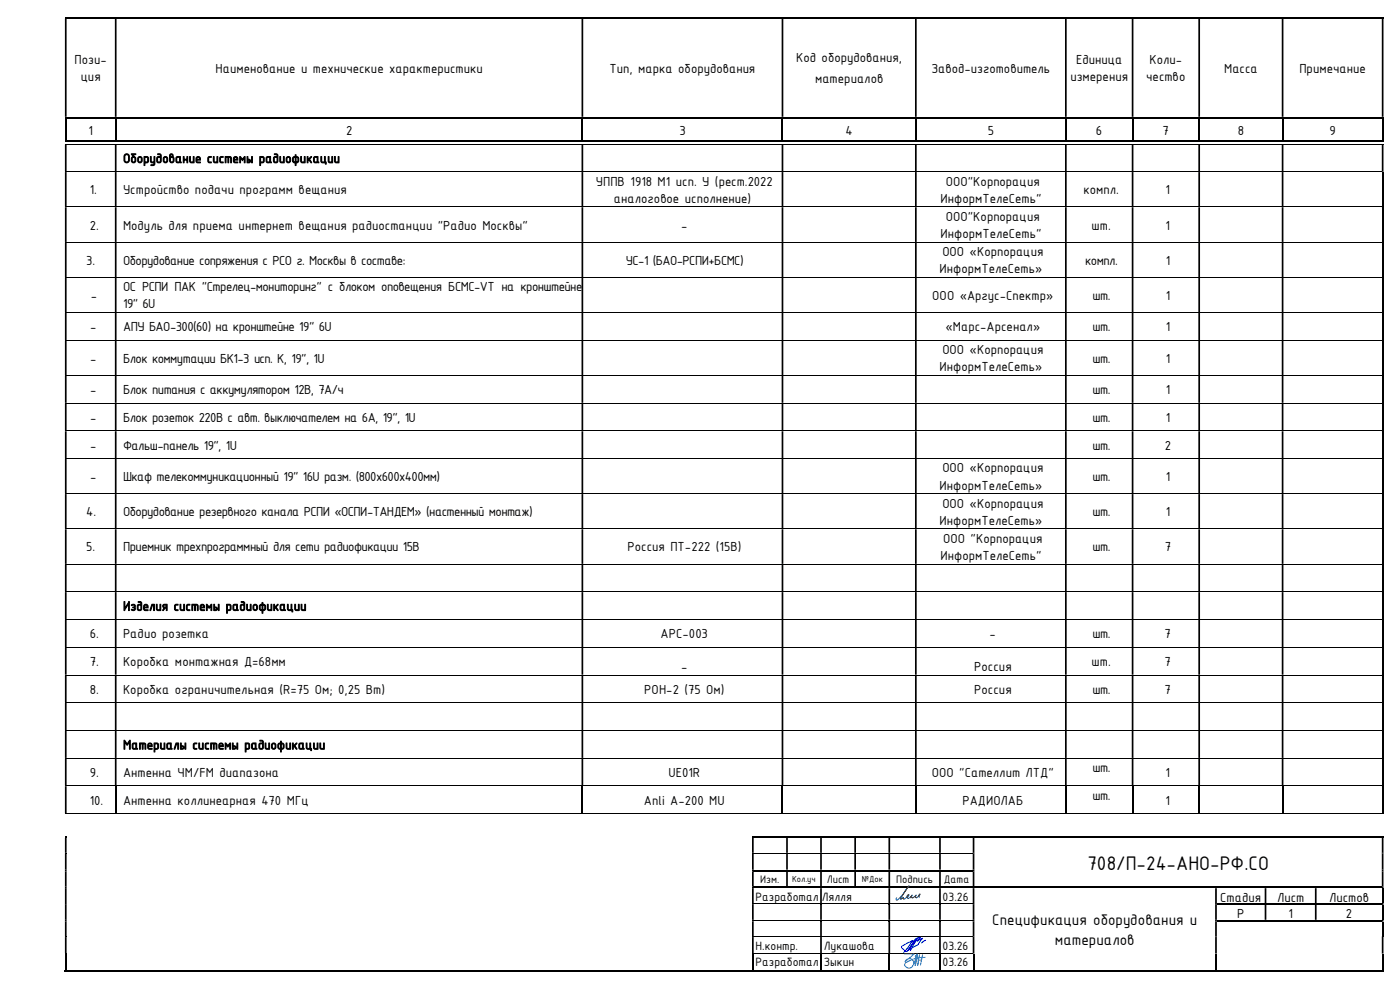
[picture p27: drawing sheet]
<svg xmlns="http://www.w3.org/2000/svg" width="420mm" height="297mm" viewBox="0 0 420 297" stroke-linecap="round" stroke-linejoin="round" font-family="sans-serif">
<defs><g id="words">
<text font-size="6.3" x="326.2" y="260.6">708/П-24-АНО-РФ.СО</text>
<g font-size="5">
<text x="297.7" y="277.2">Спецификация оборудования и</text>
<text x="316.5" y="283.2">материалов</text>
</g>
<g font-size="4.2">
<text x="22.4" y="19.1">Пози-</text>
<text x="64.6" y="21.8">Наименование и технические характеристики</text>
<text x="182.8" y="21.8">Тип, марка оборудования</text>
<text x="238.8" y="18.7">Код оборудования,</text>
<text x="279.4" y="21.8">Завод-изготовитель</text>
<text x="322.8" y="19.1">Единица</text>
<text x="344.8" y="19.1">Коли-</text>
<text x="367.2" y="21.8">Масса</text>
<text x="389.8" y="21.8">Примечание</text>
<text x="24.2" y="24.4">ция</text>
<text x="244.5" y="24.9">материалов</text>
<text x="321.1" y="24.4">измерения</text>
<text x="343.9" y="24.4">чество</text>
<text x="26.5" y="40.4">1</text>
<text x="103.8" y="40.4">2</text>
<text x="203.8" y="40.4">3</text>
<text x="253.7" y="40.4">4</text>
<text x="296.3" y="40.4">5</text>
<text x="328.8" y="40.4">6</text>
<text x="348.8" y="40.4">7</text>
<text x="371.3" y="40.4">8</text>
<text x="398.8" y="40.4">9</text>
<text x="36.9" y="48.8">Оборудование системы радиофикации</text>
<text x="26.9" y="58.3">1.</text>
<text x="36.9" y="58.3">Устройство подачи программ вещания</text>
<text x="178.7" y="55.6">УППВ 1918 М1 исп. У (рест.2022</text>
<text x="283.8" y="55.6">ООО&quot;Корпорация</text>
<text x="325" y="58.3">компл.</text>
<text x="349.7" y="58.3">1</text>
<text x="184.1" y="60.8">аналоговое исполнение)</text>
<text x="282.2" y="60.8">ИнформТелеСеть&quot;</text>
<text x="26.9" y="68.8">2.</text>
<text x="36.9" y="68.8">Модуль для приема интернет вещания радиостанции &quot;Радио Москвы&quot;</text>
<text x="204.4" y="68.8">-</text>
<text x="282.2" y="71.4">ИнформТелеСеть&quot;</text>
<text x="283.8" y="66.2">ООО&quot;Корпорация</text>
<text x="327.5" y="68.8">шт.</text>
<text x="349.7" y="68.8">1</text>
<text x="282.7" y="76.8">ООО «Корпорация</text>
<text x="25.8" y="79.3">3.</text>
<text x="36.9" y="79.3">Оборудование сопряжения с РСО г. Москвы в составе:</text>
<text x="187.7" y="79.3">УС-1 (БАО-РСПИ+БСМС)</text>
<text x="281.9" y="81.9">ИнформТелеСеть»</text>
<text x="325.5" y="79.3">компл.</text>
<text x="349.8" y="79.3">1</text>
<text x="27.2" y="89.9">-</text>
<text x="36.9" y="87.3">ОС РСПИ ПАК &quot;Стрелец-мониторинг&quot; с блоком оповещения БСМС-VT на кронштейне</text>
<text x="279.7" y="89.9">ООО «Аргус-Спектр»</text>
<text x="327.8" y="89.9">шт.</text>
<text x="349.8" y="89.9">1</text>
<text x="36.9" y="92.5">19&quot; 6U</text>
<text x="27" y="99.3">-</text>
<text x="36.9" y="99.3">АПУ БАО-300(60) на кронштейне 19&quot; 6U</text>
<text x="283.7" y="99.3">«Марс-Арсенал»</text>
<text x="327.8" y="99.3">шт.</text>
<text x="349.8" y="99.3">1</text>
<text x="282.7" y="106.1">ООО «Корпорация</text>
<text x="27" y="108.7">-</text>
<text x="36.9" y="108.7">Блок коммутации БК1-3 исп. К, 19&quot;, 1U</text>
<text x="281.9" y="111.3">ИнформТелеСеть»</text>
<text x="327.7" y="108.7">шт.</text>
<text x="349.8" y="108.7">1</text>
<text x="27" y="118.2">-</text>
<text x="36.9" y="118.2">Блок питания с аккумулятором 12В, 7А/ч</text>
<text x="327.7" y="118.2">шт.</text>
<text x="349.7" y="118.2">1</text>
<text x="27" y="126.4">-</text>
<text x="36.9" y="126.4">Блок розеток 220В с авт. выключателем на 6А, 19&quot;, 1U</text>
<text x="327.7" y="126.4">шт.</text>
<text x="349.7" y="126.4">1</text>
<text x="27" y="134.8">-</text>
<text x="36.9" y="134.8">Фальш-панель 19&quot;, 1U</text>
<text x="327.7" y="134.8">шт.</text>
<text x="349.4" y="134.8">2</text>
<text x="282.7" y="141.6">ООО «Корпорация</text>
<text x="27" y="144.2">-</text>
<text x="36.9" y="144.2">Шкаф телекоммуникационный 19&quot; 16U разм. (800х600х400мм)</text>
<text x="281.9" y="146.8">ИнформТелеСеть»</text>
<text x="327.7" y="144.2">шт.</text>
<text x="349.8" y="144.2">1</text>
<text x="25.8" y="154.7">4.</text>
<text x="36.9" y="154.7">Оборудование резервного канала РСПИ «ОСПИ-ТАНДЕМ» (настенный монтаж)</text>
<text x="282.7" y="152.1">ООО «Корпорация</text>
<text x="327.7" y="154.7">шт.</text>
<text x="349.8" y="154.7">1</text>
<text x="281.9" y="157.3">ИнформТелеСеть»</text>
<text x="25.8" y="165.3">5.</text>
<text x="36.9" y="165.3">Приемник трехпрограммный для сети радиофикации 15В</text>
<text x="188.2" y="165.3">Россия ПТ-222 (15В)</text>
<text x="282.2" y="167.9">ИнформТелеСеть&quot;</text>
<text x="283" y="162.7">ООО &quot;Корпорация</text>
<text x="327.7" y="165.3">шт.</text>
<text x="349.5" y="165.3">7</text>
<text x="36.9" y="183">Изделия системы радиофикации</text>
<text x="26.9" y="191.3">6.</text>
<text x="36.9" y="191.3">Радио розетка</text>
<text x="198.2" y="191.3">АРС-003</text>
<text x="296.9" y="191.3">-</text>
<text x="327.7" y="191.3">шт.</text>
<text x="349.4" y="191.3">7</text>
<text x="26.9" y="199.6">7.</text>
<text x="36.9" y="199.6">Коробка монтажная Д=68мм</text>
<text x="204.3" y="201.1">-</text>
<text x="292.3" y="201.1">Россия</text>
<text x="327.5" y="199.6">шт.</text>
<text x="349.4" y="199.6">7</text>
<text x="26.9" y="207.9">8.</text>
<text x="36.9" y="207.9">Коробка ограничительная (R=75 Ом; 0,25 Вт)</text>
<text x="193.3" y="207.9">РОН-2 (75 Ом)</text>
<text x="292.3" y="207.9">Россия</text>
<text x="327.8" y="207.9">шт.</text>
<text x="349.4" y="207.9">7</text>
<text x="36.9" y="224.6">Материалы системы радиофикации</text>
<text x="26.9" y="232.9">9.</text>
<text x="36.9" y="232.9">Антенна ЧМ/FM диапазона</text>
<text x="200.5" y="232.9">UE01R</text>
<text x="279.6" y="232.9">ООО &quot;Сателлит ЛТД&quot;</text>
<text x="327.7" y="231.4">шт.</text>
<text x="349.7" y="232.9">1</text>
<text x="327.7" y="239.7">шт.</text>
<text x="26.9" y="241.2">10.</text>
<text x="36.9" y="241.2">Антенна коллинеарная 470 МГц</text>
<text x="193.2" y="241.2">Anli A-200 MU</text>
<text x="288.7" y="241.2">РАДИОЛАБ</text>
<text x="349.7" y="241.2">1</text>
<text x="366.1" y="270.3">Стадия</text>
<text x="371.1" y="275.3">Р</text>
<text x="383.1" y="270.3">Лист</text>
<text x="386.5" y="275.3">1</text>
<text x="398.7" y="270.3">Листов</text>
<text x="403.8" y="275.3">2</text>
</g>
<g font-size="3.9">
<text x="226.7" y="269.9">Разработал</text>
<text x="246.6" y="269.9">Лялля</text>
<text x="282.8" y="269.9">03.26</text>
<text x="226.7" y="284.6">Н.контр.</text>
<text x="247.1" y="284.6">Лукашова</text>
<text x="282.8" y="284.6">03.26</text>
<text x="226.7" y="289.6">Разработал</text>
<text x="247.1" y="289.6">Зыкин</text>
<text x="282.8" y="289.6">03.26</text>
</g>
<g font-size="3.5">
<text x="228" y="264.7">Изм.</text>
<text x="248" y="264.7">Лист</text>
<text x="268.8" y="264.7">Подпись</text>
<text x="283.1" y="264.7">Дата</text>
</g>
<g font-size="2.8">
<text x="237.6" y="264.4">Кол.уч</text>
<text x="258.5" y="264.4">№Док</text>
</g>
</g></defs>
<g fill="#000">
<path d="M19.5 5h.5v.5h-.5z" fill-rule="evenodd"/>
<path d="M19.5 5.5h.5v29.5h-.5zM34.5 5.5h.5v29.5h-.5zM174.5 5.5h.5v29.5h-.5zM234.5 5.5h.5v29.5h-.5zM274.5 5.5h.5v29.5h-.5zM319.5 5.5h.5v29.5h-.5zM339.5 5.5h.5v29.5h-.5zM359.5 5.5h.5v29.5h-.5zM384.5 5.5h.5v29.5h-.5zM414.5 5.5h.5v29.5h-.5z" fill-rule="evenodd"/>
<path d="M34.5 5h.5v.5h-.5z" fill-rule="evenodd"/>
<path d="M174.5 5h.5v.5h-.5z" fill-rule="evenodd"/>
<path d="M234.5 5h.5v.5h-.5z" fill-rule="evenodd"/>
<path d="M274.5 5h.5v.5h-.5z" fill-rule="evenodd"/>
<path d="M319.5 5h.5v.5h-.5z" fill-rule="evenodd"/>
<path d="M339.5 5h.5v.5h-.5z" fill-rule="evenodd"/>
<path d="M359.5 5h.5v.5h-.5z" fill-rule="evenodd"/>
<path d="M384.5 5h.5v.5h-.5z" fill-rule="evenodd"/>
<path d="M414.5 5h.5v.5h-.5z" fill-rule="evenodd"/>
<path d="M19.5 35.6h.5v7h-.5z" fill-rule="evenodd"/>
<path d="M34.5 35.6h.5v7h-.5z" fill-rule="evenodd"/>
<path d="M174.5 35.6h.5v7h-.5z" fill-rule="evenodd"/>
<path d="M234.5 35.6h.5v7h-.5z" fill-rule="evenodd"/>
<path d="M274.5 35.6h.5v7h-.5z" fill-rule="evenodd"/>
<path d="M319.5 35.6h.5v7h-.5z" fill-rule="evenodd"/>
<path d="M339.5 35.6h.5v7h-.5z" fill-rule="evenodd"/>
<path d="M359.5 35.6h.5v7h-.5z" fill-rule="evenodd"/>
<path d="M384.5 35.6h.5v7h-.5z" fill-rule="evenodd"/>
<path d="M414.5 35.6h.5v7h-.5z" fill-rule="evenodd"/>
<path d="M19.5 42.1h15v.5h-15z" fill-rule="evenodd"/>
<path d="M19.5 251.2h.5v4.4h-.5zM225.6 251.2h.5v4.4h-.5zM235.8 251.2h.5v4.4h-.5zM246 251.2h.5v4.4h-.5zM256.3 251.2h.5v4.4h-.5zM266.5 251.2h.5v4.4h-.5zM281.7 251.2h.5v4.4h-.5zM291.8 251.2h.5v4.4h-.5zM414.5 251.2h.5v4.4h-.5z" fill-rule="evenodd"/>
<path d="M225.6 250.6h.5v.6h-.5z" fill-rule="evenodd"/>
<path d="M235.8 250.6h.5v.6h-.5z" fill-rule="evenodd"/>
<path d="M246 250.6h.5v.6h-.5z" fill-rule="evenodd"/>
<path d="M256.3 250.6h.5v.6h-.5z" fill-rule="evenodd"/>
<path d="M266.5 250.6h.5v.6h-.5z" fill-rule="evenodd"/>
<path d="M281.7 250.6h.5v.6h-.5z" fill-rule="evenodd"/>
<path d="M291.8 250.6h.5v.6h-.5z" fill-rule="evenodd"/>
<path d="M291.8 255.6h.5v.2h-.5zM414.5 255.6h.5v.2h-.5zM19.5 255.8h.5v4.8h-.5zM225.6 255.8h.5v4.8h-.5zM235.8 255.8h.5v4.8h-.5zM246 255.8h.5v4.8h-.5zM256.3 255.8h.5v4.8h-.5zM266.5 255.8h.5v4.8h-.5zM281.7 255.8h.5v4.8h-.5z" fill-rule="evenodd"/>
<path d="M291.8 255.8h.5v4.8h-.5zM414.5 255.8h.5v4.8h-.5z" fill-rule="evenodd"/>
<path d="M414.5 250.6h.5v.6h-.5z" fill-rule="evenodd"/>
<path d="M19.5 260.6h.5v.6h-.5zM225.6 260.6h.5v.6h-.5z" fill-rule="evenodd"/>
<path d="M19.5 265.6h.5v.6h-.5zM225.6 265.6h.5v.6h-.5z" fill-rule="evenodd"/>
<path d="M19.5 270.6h.5v.6h-.5zM225.6 270.6h.5v.6h-.5z" fill-rule="evenodd"/>
<path d="M19.5 275.7h.5v.5h-.5zM225.6 275.7h.5v.5h-.5z" fill-rule="evenodd"/>
<path d="M226.1 265.6h10.2v.5h-10.2z" fill-rule="evenodd"/>
<path d="M246.5 265.6h10.3v.5h-10.3z" fill-rule="evenodd"/>
<path d="M291.8 260.6h.5v.6h-.5zM414.5 260.6h.5v.6h-.5zM19.5 261.2h.5v4.4h-.5zM225.6 261.2h.5v4.4h-.5zM235.8 261.2h.5v4.4h-.5zM246 261.2h.5v4.4h-.5zM256.3 261.2h.5v4.4h-.5zM266.5 261.2h.5v4.4h-.5zM281.7 261.2h.5v4.4h-.5z" fill-rule="evenodd"/>
<path d="M291.8 261.2h.5v4.4h-.5zM414.5 261.2h.5v4.4h-.5z" fill-rule="evenodd"/>
<path d="M291.8 270.6h.5v.6h-.5zM364.5 270.6h.5v.6h-.5z" fill-rule="evenodd"/>
<path d="M291.8 275.7h.5v.5h-.5zM364.5 275.7h.5v.5h-.5z" fill-rule="evenodd"/>
<path d="M364.5 265.6h.5v.6h-.5z" fill-rule="evenodd"/>
<path d="M365 275.7h30v.5h-30z" fill-rule="evenodd"/>
<path d="M379.4 265.6h.5v.6h-.5z" fill-rule="evenodd"/>
<path d="M394.5 265.6h.5v.6h-.5z" fill-rule="evenodd"/>
<path d="M414.5 265.6h.5v.6h-.5zM19.5 266.2h.5v4.4h-.5zM225.6 266.2h.5v4.4h-.5zM246 266.2h.5v4.4h-.5zM266.5 266.2h.5v4.4h-.5zM281.7 266.2h.5v4.4h-.5zM291.8 266.2h.5v4.4h-.5zM364.5 266.2h.5v4.4h-.5zM379.4 266.2h.5v4.4h-.5zM394.5 266.2h.5v4.4h-.5z" fill-rule="evenodd"/>
<path d="M414.5 270.6h.5v.6h-.5zM19.5 271.2h.5v4.5h-.5zM225.6 271.2h.5v4.5h-.5zM246 271.2h.5v4.5h-.5zM266.5 271.2h.5v4.5h-.5zM281.7 271.2h.5v4.5h-.5zM291.8 271.2h.5v4.5h-.5zM364.5 271.2h.5v4.5h-.5zM379.4 271.2h.5v4.5h-.5zM394.5 271.2h.5v4.5h-.5z" fill-rule="evenodd"/>
<path d="M414.5 275.7h.5v.5h-.5zM19.5 276.2h.5v4.5h-.5zM225.6 276.2h.5v4.5h-.5zM246 276.2h.5v4.5h-.5zM266.5 276.2h.5v4.5h-.5zM281.7 276.2h.5v4.5h-.5zM291.8 276.2h.5v4.5h-.5zM364.5 276.2h.5v4.5h-.5z" fill-rule="evenodd"/>
<path d="M19.5 285.8h.5v5.4h-.5z" fill-rule="evenodd"/>
<path d="M19.5 290.7h206.1v.5h-206.1z" fill-rule="evenodd"/>
<path d="M225.6 285.8h.5v5.4h-.5z" fill-rule="evenodd"/>
<path d="M246 285.8h.5v5.4h-.5z" fill-rule="evenodd"/>
<path d="M266.5 285.8h.5v5.4h-.5z" fill-rule="evenodd"/>
<path d="M281.7 285.8h.5v5.4h-.5z" fill-rule="evenodd"/>
<path d="M291.8 280.7h.5v.1h-.5zM364.5 280.7h.5v.1h-.5zM414.5 280.7h.5v.1h-.5zM19.5 280.8h.5v4.9h-.5zM225.6 280.8h.5v4.9h-.5zM246 280.8h.5v4.9h-.5zM266.5 280.8h.5v4.9h-.5zM281.7 280.8h.5v4.9h-.5z" fill-rule="evenodd"/>
<path d="M291.8 280.8h.5v4.9h-.5zM364.5 280.8h.5v4.9h-.5zM414.5 280.8h.5v4.9h-.5z" fill-rule="evenodd"/>
<path d="M291.8 285.7h.5v.1h-.5zM364.5 285.7h.5v.1h-.5zM414.5 285.7h.5v.1h-.5z" fill-rule="evenodd"/>
<path d="M291.8 285.8h.5v5.4h-.5z" fill-rule="evenodd"/>
<path d="M364.5 285.8h.5v5.4h-.5z" fill-rule="evenodd"/>
<path d="M414.5 285.8h.5v5.4h-.5z" fill-rule="evenodd"/>
</g>
<g fill="#000">
<path d="M20 5h14.5v.5h-14.5zM35 5h139.5v.5h-139.5zM175 5h59.5v.5h-59.5zM235 5h39.5v.5h-39.5zM275 5h44.5v.5h-44.5zM320 5h19.5v.5h-19.5zM340 5h19.5v.5h-19.5zM360 5h24.5v.5h-24.5zM385 5h29.5v.5h-29.5zM19.5 35h.5v.6h-.5zM20 35h14.5v.5h-14.5zM34.5 35h.5v.6h-.5z"/>
<path d="M35 35h139.5v.5h-139.5zM174.5 35h.5v.6h-.5zM175 35h59.5v.5h-59.5zM234.5 35h.5v.6h-.5zM235 35h39.5v.5h-39.5zM274.5 35h.5v.6h-.5zM275 35h44.5v.5h-44.5zM319.5 35h.5v.6h-.5zM320 35h19.5v.5h-19.5zM339.5 35h.5v.6h-.5zM340 35h19.5v.5h-19.5zM359.5 35h.5v.6h-.5z"/>
<path d="M360 35h24.5v.5h-24.5zM384.5 35h.5v.6h-.5zM385 35h29.5v.5h-29.5zM414.5 35h.5v.6h-.5zM35 42.1h139.5v.5h-139.5zM175 42.1h59.5v.5h-59.5zM235 42.1h39.5v.5h-39.5zM275 42.1h44.5v.5h-44.5zM320 42.1h19.5v.5h-19.5zM340 42.1h19.5v.5h-19.5zM360 42.1h24.5v.5h-24.5zM385 42.1h29.5v.5h-29.5z"/>
<path d="M414.5 42.1h.5v.5h-.5zM19.5 250.6h.5v.6h-.5zM19.5 255.6h.5v.2h-.5zM226.1 250.6h9.7v.5h-9.7zM236.3 250.6h9.7v.5h-9.7zM246.5 250.6h9.8v.5h-9.8zM256.8 250.6h9.7v.5h-9.7zM267 250.6h14.7v.5h-14.7zM282.2 250.6h9.6v.5h-9.6zM292.3 250.6h122.2v.5h-122.2zM226.1 260.6h9.7v.6h-9.7zM235.8 260.6h.5v.6h-.5z"/>
<path d="M236.3 260.6h9.7v.6h-9.7zM236.3 265.6h9.7v.5h-9.7zM246 260.6h.5v.6h-.5zM246 265.6h.5v.6h-.5zM246 270.6h.5v.6h-.5zM246 275.7h.5v.5h-.5zM246.5 260.6h9.8v.6h-9.8zM256.3 260.6h.5v.6h-.5zM256.8 260.6h9.7v.6h-9.7zM256.8 265.6h9.7v.5h-9.7zM266.5 260.6h.5v.6h-.5zM266.5 265.6h.5v.6h-.5z"/>
<path d="M266.5 270.6h.5v.6h-.5zM266.5 275.7h.5v.5h-.5zM267 260.6h14.7v.6h-14.7zM267 265.6h14.7v.5h-14.7zM281.7 260.6h.5v.6h-.5zM281.7 265.6h.5v.6h-.5zM281.7 270.6h.5v.6h-.5zM281.7 275.7h.5v.5h-.5zM282.2 260.6h9.6v.6h-9.6zM282.2 265.6h9.6v.5h-9.6zM291.8 265.6h.5v.6h-.5zM292.3 265.6h72.2v.5h-72.2z"/>
<path d="M365 265.6h14.4v.5h-14.4zM365 270.6h14.4v.5h-14.4zM379.4 270.6h.5v.6h-.5zM379.9 265.6h14.6v.5h-14.6zM379.9 270.6h14.6v.5h-14.6zM394.5 270.6h.5v.6h-.5zM395 265.6h19.5v.5h-19.5zM395 270.6h19.5v.5h-19.5zM395 275.7h19.5v.5h-19.5zM414.5 266.2h.5v4.4h-.5zM414.5 271.2h.5v4.5h-.5zM414.5 276.2h.5v4.5h-.5z"/>
<path d="M19.5 280.7h.5v.1h-.5zM19.5 285.7h.5v.1h-.5zM226.1 290.7h19.9v.5h-19.9zM246.5 290.7h20v.5h-20zM267 290.7h14.7v.5h-14.7zM282.2 290.7h9.6v.5h-9.6zM292.3 290.7h72.2v.5h-72.2zM365 290.7h49.5v.5h-49.5zM414.5 290.7h.5v.5h-.5z"/>
</g>
<path d="M225.6 255.7h66.2M226.1 270.7h19.9M226.1 275.8h19.9M246.5 270.7h20M246.5 275.8h20M267 270.7h14.7M267 275.8h14.7M282.2 270.7h9.6M282.2 275.8h9.6M225.6 280.8h66.2M225.6 285.7h66.2" fill="none" stroke="#000" stroke-width=".3"/>
<path d="M274.7 281.5l1.4-.6-.9 1.2 1.5-.9-.9 1.2a2.29 2.29 0 0 1-1.9 1.5l-.9 .7M274.7 281.3l-2.5 3.8-.6-.1-.9-.7-.2-.7 3.4-1.7-2.8 3.6M275 281.1l-2.5 3.8M275.5 280.9l-2.4 4M277.7 281.8l-1.3 .8" fill="none" stroke="#00f" stroke-width=".3"/>
<path d="M275.8 268.9l-.1-.7 .2-.3 .1 .3-1.1 .9-.4-.2 .4-.6-1.1 .8-.1-.2-.5 .2 .5-.8-.4 .4a.72 .72 0 0 1-1 .5l-.2-.2 .3-.4-.3 .1v-.1l.6-.5-.1 .3-1.2 1h-.4v-.4l-.8 .5 1.2-2.2 1.3-1.8-1.8 2.5-1.7 1.8-.4-.2 .2-.5" fill="none" stroke="#003f7f" stroke-width=".3"/>
<path d="M271.3 289.1a1.4 1.4 0 0 0 1.1 1 1.4 1.4 0 0 0 1.4-.5M271.5 288.2a1.35 1.35 0 0 1 2-.7 1.35 1.35 0 0 1 .2 2.1M275 285.9v1.8l-.5 1.6M275.1 285.9l.4 2.3-.2 1.1M275.6 287.7h.8" fill="none" stroke="#2776bb" stroke-width=".3"/>
<path d="M274.8 286.6l.2 .2z" fill-rule="evenodd" fill="#2776bb"/>
<path d="M274.8 286.6l.2 .2z" fill="none" stroke="#2776bb" stroke-width=".3"/>
<path d="M274.7 286.5l.2 .2z" fill-rule="evenodd" fill="#2776bb"/>
<path d="M274.7 286.5l.2 .2z" fill="none" stroke="#2776bb" stroke-width=".3"/>
<path d="M274.6 286.6l.2 .2z" fill-rule="evenodd" fill="#2776bb"/>
<path d="M274.6 286.6l.2 .2z" fill="none" stroke="#2776bb" stroke-width=".3"/>
<path d="M274.7 286.7l.2 .1z" fill-rule="evenodd" fill="#2776bb"/>
<path d="M271.3 285.9h2.9l-2.7 2.3M272.1 288.3l-.5 .3-.3 .6M274.7 286.7l.2 .1zM274.8 286.7l.1 1.3-.3 1.4M274.9 286.6l-.7 2.3M275.9 286.1l-.6 3.2M276.8 286.1l-.7 3.2M277.6 286.9l-1.9 .1-1.8 .5-1.8 .8" fill="none" stroke="#2776bb" stroke-width=".3"/>
<g fill="none" stroke="#000" stroke-width=".3">
<path d="M19.5 43.2h395.5M19.5 51.5h395M19.5 62h395M19.5 72.6h395M19.5 83.1h395M19.5 93.7h395M19.5 102h395M19.5 112.5h395M19.5 120.8h395M19.5 129.2h395M19.5 137.5h395M19.5 148h395"/>
<path d="M19.5 158.5h395M19.5 169.1h395M19.5 177.4h395M19.5 185.7h395M19.5 194h395M19.5 202.3h395M19.5 210.6h395M19.5 218.9h395M19.5 227.2h395M19.5 235.5h395M19.5 243.8h395"/>
</g>
<g fill="#000">
<path d="M19.5 43.3h.5v8.1h-.5zM34.5 43.3h.5v8.1h-.5zM174.5 43.3h.5v8.1h-.5zM234.5 43.3h.5v8.1h-.5zM274.5 43.3h.5v8.1h-.5zM319.5 43.3h.5v8.1h-.5zM339.5 43.3h.5v8.1h-.5zM359.5 43.3h.5v8.1h-.5zM384.5 43.3h.5v8.1h-.5zM414.5 43.3h.5v8.1h-.5z" fill-rule="evenodd"/>
<path d="M414.5 51.4h.5v.2h-.5zM19.5 51.6h.5v10.3h-.5zM34.5 51.6h.5v10.3h-.5zM174.5 51.6h.5v10.3h-.5zM234.5 51.6h.5v10.3h-.5zM274.5 51.6h.5v10.3h-.5zM319.5 51.6h.5v10.3h-.5zM339.5 51.6h.5v10.3h-.5zM359.5 51.6h.5v10.3h-.5zM384.5 51.6h.5v10.3h-.5z" fill-rule="evenodd"/>
<path d="M414.5 61.9h.5v.2h-.5zM19.5 62.1h.5v10.4h-.5zM34.5 62.1h.5v10.4h-.5zM174.5 62.1h.5v10.4h-.5zM234.5 62.1h.5v10.4h-.5zM274.5 62.1h.5v10.4h-.5zM319.5 62.1h.5v10.4h-.5zM339.5 62.1h.5v10.4h-.5zM359.5 62.1h.5v10.4h-.5zM384.5 62.1h.5v10.4h-.5z" fill-rule="evenodd"/>
<path d="M414.5 72.5h.5v.2h-.5zM19.5 72.7h.5v10.4h-.5zM34.5 72.7h.5v10.4h-.5zM174.5 72.7h.5v10.4h-.5zM234.5 72.7h.5v10.4h-.5zM274.5 72.7h.5v10.4h-.5zM319.5 72.7h.5v10.4h-.5zM339.5 72.7h.5v10.4h-.5zM359.5 72.7h.5v10.4h-.5zM384.5 72.7h.5v10.4h-.5z" fill-rule="evenodd"/>
<path d="M414.5 83.1h.5v.1h-.5zM19.5 83.2h.5v10.4h-.5zM34.5 83.2h.5v10.4h-.5zM174.5 83.2h.5v10.4h-.5zM234.5 83.2h.5v10.4h-.5zM274.5 83.2h.5v10.4h-.5zM319.5 83.2h.5v10.4h-.5zM339.5 83.2h.5v10.4h-.5zM359.5 83.2h.5v10.4h-.5zM384.5 83.2h.5v10.4h-.5z" fill-rule="evenodd"/>
<path d="M414.5 93.6h.5v.2h-.5zM19.5 93.8h.5v8.1h-.5zM34.5 93.8h.5v8.1h-.5zM174.5 93.8h.5v8.1h-.5zM234.5 93.8h.5v8.1h-.5zM274.5 93.8h.5v8.1h-.5zM319.5 93.8h.5v8.1h-.5zM339.5 93.8h.5v8.1h-.5zM359.5 93.8h.5v8.1h-.5zM384.5 93.8h.5v8.1h-.5z" fill-rule="evenodd"/>
<path d="M414.5 101.9h.5v.2h-.5zM19.5 102.1h.5v10.3h-.5zM34.5 102.1h.5v10.3h-.5zM174.5 102.1h.5v10.3h-.5zM234.5 102.1h.5v10.3h-.5zM274.5 102.1h.5v10.3h-.5zM319.5 102.1h.5v10.3h-.5zM339.5 102.1h.5v10.3h-.5zM359.5 102.1h.5v10.3h-.5zM384.5 102.1h.5v10.3h-.5z" fill-rule="evenodd"/>
<path d="M414.5 112.4h.5v.2h-.5zM19.5 112.6h.5v8.1h-.5zM34.5 112.6h.5v8.1h-.5zM174.5 112.6h.5v8.1h-.5zM234.5 112.6h.5v8.1h-.5zM274.5 112.6h.5v8.1h-.5zM319.5 112.6h.5v8.1h-.5zM339.5 112.6h.5v8.1h-.5zM359.5 112.6h.5v8.1h-.5zM384.5 112.6h.5v8.1h-.5z" fill-rule="evenodd"/>
<path d="M414.5 120.7h.5v.2h-.5zM19.5 120.9h.5v8.2h-.5zM34.5 120.9h.5v8.2h-.5zM174.5 120.9h.5v8.2h-.5zM234.5 120.9h.5v8.2h-.5zM274.5 120.9h.5v8.2h-.5zM319.5 120.9h.5v8.2h-.5zM339.5 120.9h.5v8.2h-.5zM359.5 120.9h.5v8.2h-.5zM384.5 120.9h.5v8.2h-.5z" fill-rule="evenodd"/>
<path d="M414.5 129.1h.5v.1h-.5zM19.5 129.2h.5v8.2h-.5zM34.5 129.2h.5v8.2h-.5zM174.5 129.2h.5v8.2h-.5zM234.5 129.2h.5v8.2h-.5zM274.5 129.2h.5v8.2h-.5zM319.5 129.2h.5v8.2h-.5zM339.5 129.2h.5v8.2h-.5zM359.5 129.2h.5v8.2h-.5zM384.5 129.2h.5v8.2h-.5z" fill-rule="evenodd"/>
<path d="M414.5 137.4h.5v.1h-.5zM19.5 137.5h.5v10.4h-.5zM34.5 137.5h.5v10.4h-.5zM174.5 137.5h.5v10.4h-.5zM234.5 137.5h.5v10.4h-.5zM274.5 137.5h.5v10.4h-.5zM319.5 137.5h.5v10.4h-.5zM339.5 137.5h.5v10.4h-.5zM359.5 137.5h.5v10.4h-.5zM384.5 137.5h.5v10.4h-.5z" fill-rule="evenodd"/>
<path d="M414.5 147.9h.5v.2h-.5zM19.5 148.1h.5v10.4h-.5zM34.5 148.1h.5v10.4h-.5zM174.5 148.1h.5v10.4h-.5zM234.5 148.1h.5v10.4h-.5zM274.5 148.1h.5v10.4h-.5zM319.5 148.1h.5v10.4h-.5zM339.5 148.1h.5v10.4h-.5zM359.5 148.1h.5v10.4h-.5zM384.5 148.1h.5v10.4h-.5z" fill-rule="evenodd"/>
<path d="M414.5 158.5h.5v.1h-.5zM19.5 158.6h.5v10.4h-.5zM34.5 158.6h.5v10.4h-.5zM174.5 158.6h.5v10.4h-.5zM234.5 158.6h.5v10.4h-.5zM274.5 158.6h.5v10.4h-.5zM319.5 158.6h.5v10.4h-.5zM339.5 158.6h.5v10.4h-.5zM359.5 158.6h.5v10.4h-.5zM384.5 158.6h.5v10.4h-.5z" fill-rule="evenodd"/>
<path d="M414.5 169h.5v.2h-.5zM19.5 169.2h.5v8.1h-.5zM34.5 169.2h.5v8.1h-.5zM174.5 169.2h.5v8.1h-.5zM234.5 169.2h.5v8.1h-.5zM274.5 169.2h.5v8.1h-.5zM319.5 169.2h.5v8.1h-.5zM339.5 169.2h.5v8.1h-.5zM359.5 169.2h.5v8.1h-.5zM384.5 169.2h.5v8.1h-.5z" fill-rule="evenodd"/>
<path d="M414.5 177.3h.5v.2h-.5zM19.5 177.5h.5v8.1h-.5zM34.5 177.5h.5v8.1h-.5zM174.5 177.5h.5v8.1h-.5zM234.5 177.5h.5v8.1h-.5zM274.5 177.5h.5v8.1h-.5zM319.5 177.5h.5v8.1h-.5zM339.5 177.5h.5v8.1h-.5zM359.5 177.5h.5v8.1h-.5zM384.5 177.5h.5v8.1h-.5z" fill-rule="evenodd"/>
<path d="M414.5 185.6h.5v.2h-.5zM19.5 185.8h.5v8.1h-.5zM34.5 185.8h.5v8.1h-.5zM174.5 185.8h.5v8.1h-.5zM234.5 185.8h.5v8.1h-.5zM274.5 185.8h.5v8.1h-.5zM319.5 185.8h.5v8.1h-.5zM339.5 185.8h.5v8.1h-.5zM359.5 185.8h.5v8.1h-.5zM384.5 185.8h.5v8.1h-.5z" fill-rule="evenodd"/>
<path d="M414.5 193.9h.5v.2h-.5zM19.5 194.1h.5v8.1h-.5zM34.5 194.1h.5v8.1h-.5zM174.5 194.1h.5v8.1h-.5zM234.5 194.1h.5v8.1h-.5zM274.5 194.1h.5v8.1h-.5zM319.5 194.1h.5v8.1h-.5zM339.5 194.1h.5v8.1h-.5zM359.5 194.1h.5v8.1h-.5zM384.5 194.1h.5v8.1h-.5z" fill-rule="evenodd"/>
<path d="M414.5 202.2h.5v.2h-.5zM19.5 202.4h.5v8.1h-.5zM34.5 202.4h.5v8.1h-.5zM174.5 202.4h.5v8.1h-.5zM234.5 202.4h.5v8.1h-.5zM274.5 202.4h.5v8.1h-.5zM319.5 202.4h.5v8.1h-.5zM339.5 202.4h.5v8.1h-.5zM359.5 202.4h.5v8.1h-.5zM384.5 202.4h.5v8.1h-.5z" fill-rule="evenodd"/>
<path d="M414.5 210.5h.5v.2h-.5zM19.5 210.7h.5v8.2h-.5zM34.5 210.7h.5v8.2h-.5zM174.5 210.7h.5v8.2h-.5zM234.5 210.7h.5v8.2h-.5zM274.5 210.7h.5v8.2h-.5zM319.5 210.7h.5v8.2h-.5zM339.5 210.7h.5v8.2h-.5zM359.5 210.7h.5v8.2h-.5zM384.5 210.7h.5v8.2h-.5z" fill-rule="evenodd"/>
<path d="M414.5 218.9h.5v.1h-.5zM19.5 219h.5v8.2h-.5zM34.5 219h.5v8.2h-.5zM174.5 219h.5v8.2h-.5zM234.5 219h.5v8.2h-.5zM274.5 219h.5v8.2h-.5zM319.5 219h.5v8.2h-.5zM339.5 219h.5v8.2h-.5zM359.5 219h.5v8.2h-.5zM384.5 219h.5v8.2h-.5z" fill-rule="evenodd"/>
<path d="M414.5 227.2h.5v.1h-.5zM19.5 227.3h.5v8.2h-.5zM34.5 227.3h.5v8.2h-.5zM174.5 227.3h.5v8.2h-.5zM234.5 227.3h.5v8.2h-.5zM274.5 227.3h.5v8.2h-.5zM319.5 227.3h.5v8.2h-.5zM339.5 227.3h.5v8.2h-.5zM359.5 227.3h.5v8.2h-.5zM384.5 227.3h.5v8.2h-.5z" fill-rule="evenodd"/>
<path d="M414.5 235.5h.5v.1h-.5zM19.5 235.6h.5v8.2h-.5z" fill-rule="evenodd"/>
<path d="M414.5 235.6h.5v8.3h-.5z" fill-rule="evenodd"/>
</g>
<g fill="#000">
<path d="M414.5 51.6h.5v10.3h-.5zM414.5 62.1h.5v10.4h-.5zM414.5 72.7h.5v10.4h-.5zM414.5 83.2h.5v10.4h-.5zM414.5 93.8h.5v8.1h-.5zM414.5 102.1h.5v10.3h-.5zM414.5 112.6h.5v8.1h-.5zM414.5 120.9h.5v8.2h-.5zM414.5 129.2h.5v8.2h-.5zM414.5 137.5h.5v10.4h-.5zM414.5 148.1h.5v10.4h-.5zM414.5 158.6h.5v10.4h-.5z"/>
<path d="M414.5 169.2h.5v8.1h-.5zM414.5 177.5h.5v8.1h-.5zM414.5 185.8h.5v8.1h-.5zM414.5 194.1h.5v8.1h-.5zM414.5 202.4h.5v8.1h-.5zM414.5 210.7h.5v8.2h-.5zM414.5 219h.5v8.2h-.5zM34.5 235.6h.5v8.2h-.5zM174.5 235.6h.5v8.2h-.5zM234.5 235.6h.5v8.2h-.5zM274.5 235.6h.5v8.2h-.5zM319.5 235.6h.5v8.2h-.5z"/>
<path d="M339.5 235.6h.5v8.2h-.5zM359.5 235.6h.5v8.2h-.5zM384.5 235.6h.5v8.2h-.5zM414.5 227.3h.5v8.2h-.5z"/>
</g>
<use href="#words"/>
</svg>
